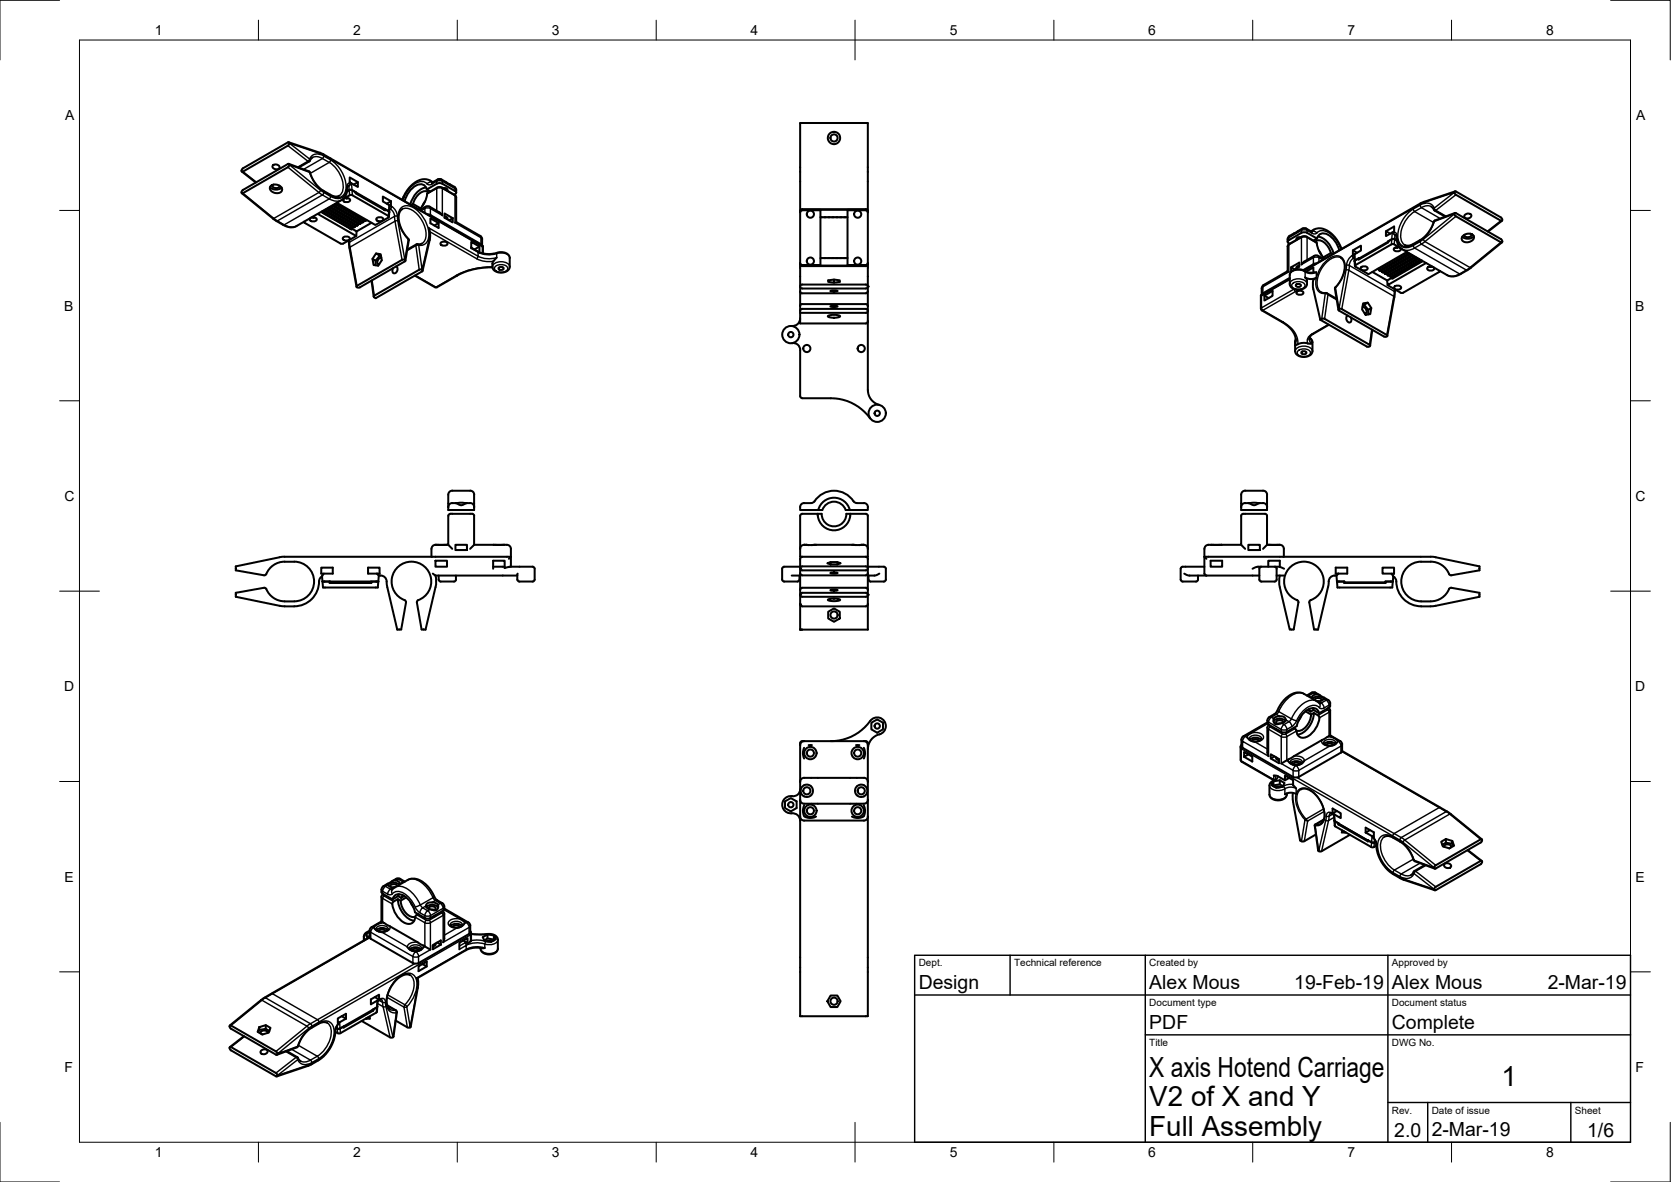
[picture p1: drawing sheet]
<svg xmlns="http://www.w3.org/2000/svg" width="420mm" height="297mm" viewBox="0 0 420 297" stroke-linecap="round" stroke-linejoin="round" font-family="sans-serif">
<defs><g id="words">
<g font-size="7">
<text x="289" y="270.6">X axis Hotend Carriage</text>
<text x="377.5" y="273">1</text>
<text x="289" y="278.1">V2 of X and Y</text>
<text x="289" y="285.5">Full Assembly</text>
</g>
<g font-size="4.9">
<text x="231" y="248.5">Design</text>
<text x="289" y="248.5">Alex Mous</text>
<text x="325.4" y="248.5">19-Feb-19</text>
<text x="350" y="248.5">Alex Mous</text>
<text x="389.1" y="248.5">2-Mar-19</text>
<text x="289" y="258.6">PDF</text>
<text x="350" y="258.6">Complete</text>
<text x="350.6" y="285.7">2.0</text>
<text x="360" y="285.5">2-Mar-19</text>
<text x="399.1" y="285.7">1/6</text>
</g>
<g font-size="3.5">
<text x="39" y="8.8">1</text>
<text x="88.8" y="8.8">2</text>
<text x="138.8" y="8.8">3</text>
<text x="188.7" y="8.8">4</text>
<text x="238.8" y="8.8">5</text>
<text x="288.7" y="8.8">6</text>
<text x="338.8" y="8.8">7</text>
<text x="388.8" y="8.8">8</text>
<text x="16.4" y="30.2">A</text>
<text x="411.4" y="30.2">A</text>
<text x="16.2" y="78">B</text>
<text x="411.2" y="78">B</text>
<text x="16.2" y="125.9">C</text>
<text x="411.2" y="125.9">C</text>
<text x="16.2" y="173.7">D</text>
<text x="411.2" y="173.7">D</text>
<text x="16.2" y="221.6">E</text>
<text x="411.2" y="221.6">E</text>
<text x="16.2" y="269.4">F</text>
<text x="411.2" y="269.4">F</text>
<text x="39" y="290.8">1</text>
<text x="88.8" y="290.8">2</text>
<text x="138.8" y="290.8">3</text>
<text x="188.7" y="290.8">4</text>
<text x="238.8" y="290.8">5</text>
<text x="288.7" y="290.8">6</text>
<text x="338.8" y="290.8">7</text>
<text x="388.8" y="290.8">8</text>
</g>
<g font-size="2.5">
<text x="231" y="242.9">Dept.</text>
<text x="255" y="242.9">Technical reference</text>
<text x="289" y="242.9">Created by</text>
<text x="350" y="242.9">Approved by</text>
<text x="289" y="252.8">Document type</text>
<text x="350" y="252.8">Document status</text>
<text x="289" y="262.9">Title</text>
<text x="350" y="262.9">DWG No.</text>
<text x="350" y="279.9">Rev.</text>
<text x="360" y="279.9">Date of issue</text>
<text x="396" y="279.9">Sheet</text>
</g>
</g></defs>
<!-- layer: Visible -->
<g fill="none" stroke="#000" stroke-width=".51">
<path d="M72.6 35.8l8.6 2.9 40.2 23.2M72.7 36l-.3 .6-11.3 6.5a.41 .41 0 0 1-.4-.4 .41 .41 0 0 1 .4-.4l11.3-6.5h.2l.2 .2M78.6 39.6l-.9 1M60.8 43.1l3.5 2.8M67.9 47a2.09 2.09 0 0 0 2.9 .1M68.1 46.7a1.78 1.78 0 0 1 2.8 1.1 1.66 1.66 0 0 1-1.8 .7 1.66 1.66 0 0 1-1.2-1.5zM68.6 41.5a.92 .92 0 0 1 1.1-.1 .92 .92 0 0 1 .5 .9 .94 .94 0 0 1-1.1 .2 .94 .94 0 0 1-.5-.9zM68.8 46.4l-.2 .2a.9 .9 0 0 0 .8 .7 .9 .9 0 0 0 .9-.6M72.6 41.2l5.1 1.9M72.7 41.4l-.3 .6-11.3 6.5a.4 .4 0 0 1-.4-.4 .4 .4 0 0 1 .4-.4l11.4-6.5 .3 .2M76.4 55.7v.1M76.5 55.7l.1 .3 9.2 5.3 .5-.1 3.3-1.9 .1-1.1"/>
<path d="M77.7 43l.3 .4M77.7 40.6l-2.6 1.5M77.9 54.9l.9-.3a.65 .65 0 0 1 .8 .7l-.8 .4a.65 .65 0 0 1-.9-.8zM78 43.4l.6 1.5 1.2 1.8 1 .9 2.2 1.3a2.15 2.15 0 0 0 2.3 .3M78.7 54.6v.1M79.1 54.7h-.4M79.9 53.7l9.7 5.6M81 53.1v.3l7.4 4.3v-.2M81 53.2l.2 .1M81 53.3l7.4 4.2M81.4 53l-.2 .3M81.7 52.9l7.3 4.2"/>
<path d="M82.1 52.6l-.2 .3-.2-.1M82.4 52.4l.2 .1M82.4 52.4l-1.4 .8M82.5 52.5l7.2 4.2M82.8 52.2l-.2 .2M83.2 52.1l7.2 4.2M83.5 51.8l-.2 .3-.2-.1M83.8 51.6l.2 .1M83.9 51.7l7.2 4.2 .4-.3M84.2 51.4l-.2 .2M84.6 51.3l7.2 4.2M84.8 51l-2.4 1.4"/>
<path d="M84.9 51.1l-.2 .2-.1-.1M86.2 59.7l.9-.3a.65 .65 0 0 1 .8 .7l-.8 .4a.65 .65 0 0 1-.9-.8zM86.3 50l1.7-1h.5l9.1 5.3 .2 .3-3.4 1.9-9.7-5.5M86.3 50.1l.9-.3a.65 .65 0 0 1 .8 .7l-.8 .3a.65 .65 0 0 1-.9-.7zM87.1 49.8h.4M87.5 46.7l-.5 2.4-1 1.1-11.5 6.7-1 .2-1.9-.3-2.4-1.5-8.4-6.7M87.8 47.8h.7M87.8 47.8l-.6 .3M87.9 44.6l2.1 1.2v1.2l-2.1-1.2zM88.1 57.4h.1M88.1 57.4h-.1M88.2 57.5h-.1"/>
<path d="M88.3 57.5l-.1 .1M88.4 46.1l-1 .7M88.5 57.5h-.1M88.5 57.5l1.2 .7M88.5 47.8l.9 .6M88.5 47.8l.9 .5v.3l7.4 4.3v-.3l.9 .5M88.6 57.2l-.1 .3M88.8 57h.1M88.8 57l-.2 .2M88.9 57.1l-.3 .1M89.2 57.1h-.2M89.3 56.8l-.1 .2"/>
<path d="M89.5 56.6l-.2 .2 .3-.2M89.5 48.4l8.2 4.7M90 45.8l-1.1 .6M90 56.4l-.3 .3M90.2 56.2l-.2 .2 .3-.2M90.7 56l-.3 .3M90.9 55.7v.1M90.9 55.7l-.1 .3M91 55.8l-.3 .2M91.6 55.3h.1M91.6 55.3l-.1 .3M91.7 55.4l-.3 .2"/>
<path d="M92 55.4l-.1 .1M92.2 55.2l-.2 .2M93.4 56l-3.7 2.2M94.7 54.9l.8-.3a.65 .65 0 0 1 .8 .7l-.8 .3a.65 .65 0 0 1-.8-.7zM96.6 52.5l-.2 .1M96.8 52.5l-.3 .2M96.8 52.6l-.2 .1M97.7 53.1l.2 .2M97.8 51.5l.1 1.8M97.9 53.3l-.1 1.2M98.3 50.6l-2-1.2v1.2l1.5 .9M98.3 50.6l-1.1 .6"/>
<path d="M98.3 50.6v1.2l-.5-.3M101.1 52.6l-.5 .5-.3 .7 .1 2.1 .7 2 1.7 2.4-.9 5.2M103.8 51.3l-.4 .2M103.8 51.3l2 1.1M106.9 50.6l-.7 1.2M107 52l-1.4 .8M107 51.9l.5-.1 .5 .2 2.7 1.5 .5 .7M107.1 47.1a5.5 5.5 0 0 0-3.9 4.3M107.3 47.6l2.6-1.5 .7-.1 .6 .2 3.2 1.8a.47 .47 0 0 1 .3 .5 .47 .47 0 0 1-.5 .4M107.3 47.6l.9 .5M107.3 47.6a1.69 1.69 0 0 0-2.7-1l-1.5 1.3-.8 1.3-.5 1.3M107.4 48.8l.1-.3 2.4-1.4 .7-.1 3.8 2.1 .3 .4v6.3l6 3.5"/>
<path d="M107.4 48.7l-.3 1.2-.5 1.2-1.1 1.6M107.5 53.9l.7 .1 12.7 7.3 .3 .5M107.7 48.4a1.76 1.76 0 0 0-2.5 .5l-.9 1.3-.4 1M107.8 57.2l.3 .9v1.6l-1.8 8.4M108.2 54.9l2.1 1.2v1.2l-2.1-1.2zM108.8 45.8l-.9-.5-1-.3-1 .1-1.2 .5-2 1.8-1.7 2.8M110 45.1l-1.4 .8M110.3 56.1l-1.1 .6M111 45.1l3.2 1.8M111 45.1l-.5-.1-.5 .1M111.4 47.3l.9 .1 .2 .5M111.8 53.6l2 1.2v1.1l-2-1.2z"/>
<path d="M111.8 54.4l.6 .2 .1 .5M112.2 47.4l-.5 .1M113.8 54.8l-.9 .6M114.2 46.9l.5 .6v.9M114.7 55.8l-.3 .2M120.7 59.3l.4 .3 .1 .5M201.2 53v23.9M201.2 53v-22.1h17v22.1M201.2 53l.4-.4h16.2l.4 .4M201.7 52.7h4.6v.1h-4.7l-.4 .5M201.7 52.7l-.3 .1-.2 .4M201.7 52.7h16"/>
<path d="M206.3 54.6h6.8M206.3 52.8v13.8M213.1 52.8v13.8M217.7 52.7h-4.6v.1h4.7l.4 .5M217.7 52.7l.3 .1 .2 .4-.1-.3zM218.2 53v23.9M326.3 59.7l.5 .1M327.1 59.6l-.9 .1-.2 .6M328.7 58.5l2.5 1.5-.9 .5M328.7 58.5l-.7-.2-.8 .2-3.4 2a.53 .53 0 0 0 .4 .8M329.6 58.1l1.1-.5 .8-.2 1.2 .1 1 .4 2 1.8 1.7 2.8M329.8 58.2l-1.6-.9-.7 .1-3.4 2-.3 .5v.9"/>
<path d="M331.2 59.9a1.69 1.69 0 0 1 2.7-.9l1.5 1.3 .8 1.2 .5 1.4M331.4 59.5a5.5 5.5 0 0 1 3.9 4.2M348.5 58.1l2-1.2v1.3l-2 1.1zM348.5 58.1l1 .6M350.1 58.4l1 .8M351 59.1l.4 2 .3 .8 .6 .6 11.6 6.7 1 .3 1.7-.3 2.9-1.7 8.2-6.6M359.9 51.9l.8 1 2.7 1.5M365.7 48.3l.1-.2h.3l11.3 6.5a.41 .41 0 0 1 .4 .5 .41 .41 0 0 1-.4 .4l-11.3-6.6-.4-.5M365.7 53.7l.3-.2 11.4 6.6a.4 .4 0 0 1 .4 .4 .4 .4 0 0 1-.4 .4l-11.3-6.5-.4-.6M365.8 53.5l-5.1 2-1 2.1-1 1.4-1 1-2.3 1.3a2.2 2.2 0 0 1-2.2 .2M365.9 48.1l-8.6 3-29.4 16.9M367.8 59.3a1.68 1.68 0 0 1 2.8 .3 1.72 1.72 0 0 1-1.3 1.3 1.72 1.72 0 0 1-1.8-.8z"/>
<path d="M368.3 54l.6-.3a.67 .67 0 0 1 1.1 .4 .67 .67 0 0 1-.9 .8 .61 .61 0 0 1-.7-.1 .61 .61 0 0 1-.1-.8zM369.7 58.7l.2 .2a.9 .9 0 0 1-.8 .7 .9 .9 0 0 1-.9-.6M370.6 59.3a2.09 2.09 0 0 1-2.9 .2M377.7 55.5l-3.6 2.7M87.6 60.4l2 11.7M89.7 71.9l11.4-6.6a.4 .4 0 0 1 .5-.2 .4 .4 0 0 1 .2 .6l-11.3 6.5h-.7zM93.4 70.5l.6 4M93.7 65.1l.7 .4M94.4 65.5v1.2M94.6 63.7l.9 .5-1.1 1.3M94.6 63.7l1.1 .2 .3 1.5-.9 1.4-1.2-.2-.2-1.5zM95.5 64.2l.3 .1"/>
<path d="M95.9 64.8a1.01 1.01 0 0 0-.8 1.6h.3M99.6 67a.92 .92 0 0 1 .3 1.1 .92 .92 0 0 1-1.1 .5 1.04 1.04 0 0 1 0-1.2M101.8 65.3h.1M105 61.4l-2.6 1.3M106.1 61.2l-1.1 .2M106.1 67.8h-.7l-11.3 6.5-.1 .3 .5 .3 11.6-6.7 .2-.2-.2-.2M110.8 61l.8-.3a.65 .65 0 0 1 .9 .7l-.9 .4a.65 .65 0 0 1-.8-.8zM118.5 62.4v-1.6l2 1.2v1.5M118.5 62.2l2 1.3M118.5 62.1l.1 .2M120.5 63.5l2.7 .3 3-.4a1.86 1.86 0 0 1 2 1.4l-.1 2.7-.5 .6-.9 .4-1.5-.1-1.1-.6-.3-.8 .1-1 .2-.3M120.5 62l-1.2 .7"/>
<path d="M121.2 60.1v1.7M121.4 61.9l-.1 .1M121.4 61.9v1.8M123.8 67.2l-3.6 .3-2.8 .7-2.2 .9-5.5 3.1-5.4-2.9M124.9 64.8l-.8 .9M125.5 67.2l.5-.1a.52 .52 0 0 1 .6 .5l-.6 .2a.52 .52 0 0 1-.7-.4zM201.2 78.1v3.2h16.5l.3-.1 .2-.4M201.2 66.1l.4 .5h4.7v.1h-4.6M201.2 78.1l.1-.2 .4-.3h16a.5 .5 0 0 1 .5 .5 .5 .5 0 0 1-.5 .5h-16.5M201.2 66.4l.2 .4 .3 .1h16l.4-.2 .1-.3M201.2 66.2l.1 .3 .4 .2M201.2 76.9v1.2"/>
<path d="M201.2 73.3l.4 .4h16.1M201.2 76.9l.4-.5h16.1l.4 .3 .1 .2M201.3 71.7l.3-.2h16.1a.5 .5 0 0 1 .5 .5 .5 .5 0 0 1-.5 .5h-16l-.4-.2zM201.7 66.7h16M206.3 64.9h6.8M208.2 79.4a3.6 3.6 0 0 1 3 .1 3.7 3.7 0 0 1-3 0zM208.2 70.4l1.5-.1 1.5 .1v.4l-1.5 .2-1.5-.2zM208.8 77l.6-.2 1.2 .2-.8 .2zM208.8 73.1l.5-.1 1.3 .1-.9 .2zM209.7 70.3v.7M218.2 66.1l-.4 .5h-4.7v.1h4.6M218.2 66.2l-.1 .4-.4 .1"/>
<path d="M218.2 76.9v3.9M218.2 73.2l-.2 .4-.3 .1M317 74.2l.2 .1M317 74.2v3.4M317.1 77.6l.2 .4 5.9 3.5a5.3 5.3 0 0 1 2.6 4.2M317.9 74.3l2.1-1.2v1.2l-2.1 1.2zM317.9 74.3l1.1 .6M323.8 68.1l.3 .2M324.3 70.1l-7.3 4.1M324.6 67.2v1l.2-.1M325.5 67.7l-.9-.5 2.1-1.2v1.1l-1.5 .8M326 71.5l.5-.2a.52 .52 0 0 1 .6 .5l-.6 .3a.52 .52 0 0 1-.7-.5z"/>
<path d="M326 73.4l.8-.3a.65 .65 0 0 1 .9 .7l-.9 .3a.65 .65 0 0 1-.8-.7zM326.7 66.8l-.6 .2-.1 .5M328.2 69.7a2.92 2.92 0 0 0 2.8 .1M328.4 68.3l1.8-1.1v1.3M330.2 70.3l-.1 1.9 1.9 8.2M330.8 60.7a1.76 1.76 0 0 1 2.5 .5l.9 1.3 .4 1.1M331 66.2l-.8 .2-2.5 1.5M331 68.4l-1.6 .1-1.3-.4a2.5 2.5 0 0 0-3.8 .9v2.5l.3 .6 .5 .4 1.1 .3 1.3-.1 .8-.6 .3-.8a1.39 1.39 0 0 0-.4-1.6M331 69.8l-.8 .5M331.6 62.9l.7 1.3M332.2 73.4l1.4 .2 2.5 1.5M332.9 65.1l-1.4-.8-.8-.1-2.9 1.6-.6 .7"/>
<path d="M333 65a8.1 8.1 0 0 1-2-4.1l-2.5-1.5-.5-.1-.5 .1-3.5 2-.2 .5v6.2l-6.3 3.7-.3 .7v1.6l.3-.4 6.8-3.9M335.1 63.8l-.5-.2-1.9 1.1M336.7 77.6h.6l11.4 6.6 .1 .3-.4 .2-.4-.1-11.3-6.6-.2-.1zM337.1 64.8l.6 .5 .3 .7v2.2l-.8 2-1.6 2.3 .9 5.4M338.9 79.3a.92 .92 0 0 0-.3 1.1 .92 .92 0 0 0 1 .5 1.01 1.01 0 0 0 0-1.2M340.2 62.9l2-1.2v1.3l-2 1.1zM340.2 62.9l1 .6M340.6 65.6l.1 1.2M340.6 63.9v1.7M340.7 65.4l-.1 .2M341.7 65l-1 .4M341.8 65.1l-.1-.2-1 .5"/>
<path d="M342.2 67.2l.8-.3a.65 .65 0 0 1 .8 .7l-.8 .4a.65 .65 0 0 1-.8-.8zM342.6 77.2a1.01 1.01 0 0 1 .8 1.6h-.3M342.8 76.2l1.1-.1 .9 1.3-.3 1.5-1.1 .2-.9-1.3zM343 76.6h-.3M343 76.6l1 1.3M343.9 76.1l-.9 .5M344 77.9v1.1M344.8 77.4l-.8 .5M345.1 68.3l3.7 2.2M346.4 67.6l.3 .1M346.5 67.5l.2 .2M347.1 68l.3 .1"/>
<path d="M347.2 67.9h.1M347.2 67.9l.2 .2M347.4 68.1l.1 .3M347.8 68.4l.4 .4M347.9 68.3h.1M347.9 68.3l.2 .2M348.2 68.8h.2M348.5 68.8l.3 .1M348.6 68.7h.1M348.6 68.7l.2 .2M348.8 68.9l.2 .3M349 60.7l.1 .2"/>
<path d="M349 69.2h.1M349.2 69.2l.3 .2M349.3 69.1h.1M349.4 69.1l.3 .5M349.9 69.6l.3 .2M349.9 60.1l.5-.1 .8 .4M349.9 60.1l-.8 .6M349.9 60.1l-.8 .5v.3l-7.5 4.3v-.3M350 69.8l-1.2 .7M350 69.8l.2 .1M350.1 69.5l.1 .3M350.2 69.8l.1 .1"/>
<path d="M350.5 62.5l.8-.4a.65 .65 0 0 1 .9 .7l-.9 .4a.65 .65 0 0 1-.8-.7zM350.6 72.1l.8-.3a.65 .65 0 0 1 .9 .7l-.9 .3a.65 .65 0 0 1-.8-.7zM350.8 72.8l-2 11.6M351.2 62.1l.1 .1M351.3 62.1l-.3 .1M351.3 62.2h.1M352.1 62.3l-1.6-.9h-.6l-9.1 5.2-.1 .3 3.4 2 9.7-5.6M353.7 63.4l3.8 2.3M353.9 63.5l.2 .3 .2-.1M354.2 63.8l-7.2 4.2-.3-.3M354.6 63.9l.2 .3 .2-.1M354.9 64.2l-7.3 4.2"/>
<path d="M355.4 64.3l.2 .4 .1-.1M355.7 64.7l-7.3 4.1M356.1 64.7l.1 .3M356.2 65l.1 .1M356.4 65.1l-7.3 4.1M356.4 65h-.1M356.8 65.2l.1 .2h.2M357.1 65.5l-7.4 4.1M357.5 65.5v.3l-7.5 4.3v-.3M357.5 65.5h.1M358.6 66.1l-9.7 5.6-.1-1.2M358.9 67.3l.8-.3a.65 .65 0 0 1 .9 .7l-.9 .3a.65 .65 0 0 1-.8-.7z"/>
<path d="M359.4 67l.4 .1M359.7 67h.1M359.7 67v.1M362 68.1l-9.3 5.5h-.5l-3.3-1.9M199.2 86.2a1.77 1.77 0 0 1 2 1.8M201.2 88l.1 11.8 .4 .3h7.2a12.1 12.1 0 0 1 9.9 5M201.2 80a1.89 1.89 0 0 1-2.1 1.9M218.2 80.8v17.2M218.2 98a3.8 3.8 0 0 0 2.9 3.8M327.4 88.4l.4-.1a.52 .52 0 0 1 .7 .4l-.7 .3a.52 .52 0 0 1-.6-.5zM329.3 84.8l.5 .6 .2 .6v2.3l-.2 .6-.5 .5-.9 .3h-1.1l-.9-.3a1.25 1.25 0 0 1-.8-1.1l.2-3.1M329.7 86.4l-.7-.1a3.7 3.7 0 0 0-3 .4l-.3 .1"/>
<path d="M332 80.4l.6-.3h.5l11.3 6.5a.41 .41 0 0 1-.2 .6 .41 .41 0 0 1-.5-.1zM334.2 81.6l-4 2.3a1.7 1.7 0 0 0-1 1.3M345.1 82.9l-.6 4M71.6 139.9h56.9v2.5M71.6 139.9l-1.3 .1M109.6 136.9h2.7M109.6 136.9a1.02 1.02 0 0 0-1.1 1v2M112.7 136.9l1 1M114.5 136.9h2.9v1.3h-2.9zM114.6 126.4h2.8M114.6 126.4h-.9a1.01 1.01 0 0 0-1 1M114.6 126.4l.7 .3a1.92 1.92 0 0 0 2.1-.3"/>
<path d="M117.4 126.4h.8a1.01 1.01 0 0 1 1 1M119.2 124.3v3.9h-6.5v-.8M119.2 136.9l-1 1M119.2 136.9h4.9M119.2 129.6v7.3M119.2 124.3a.97 .97 0 0 0-1-1h-4.5a1.54 1.54 0 0 0-1 1.9v2.2M119.2 129.6l-.2-.4-.3-.1h-5.4l-.5 .3-.1 7.5h-.4M124.1 136.9h2.7M126.8 136.9h.6M127.5 136.9a1.01 1.01 0 0 1 1 1v2l-.5 .5M201.7 139.9h16l.4 .3 .1 .2v3.7M201.7 139.9l-.2 .1-.3 .4v3.7"/>
<path d="M202.2 136.9l1.1 .1M202.2 126.4l2.3-.1a6.1 6.1 0 0 1 10.5 0l2.2 .1M202.2 136.9a1.01 1.01 0 0 0-1 1M202.2 126.4a1.01 1.01 0 0 0-1 1v.8h4.5M202.3 136.9h2.9M205.2 136.9l-1.1 .1M205.2 136.9l10.1 .1M205.6 129.1v.2a4.1 4.1 0 0 0 4.2 4 4.1 4.1 0 0 0 4-4.2M205.6 129.1h-3.9l-.4 .3-.1 10.5h.5M205.6 129.1h1M213.7 128.2a4.1 4.1 0 0 0-4-3.1 4.1 4.1 0 0 0-4 3.1M213.8 129.1h-1a3.1 3.1 0 0 1-3.1 3.2 3.1 3.1 0 0 1-3.1-3.2"/>
<path d="M213.8 129.1h3.9l.4 .3 .1 10.5M214.2 136.9h2.9M217.2 136.9l-1.2 .1M217.2 136.9a1.01 1.01 0 0 1 1 1M217.2 126.4a1.01 1.01 0 0 1 1 1M218.2 127.4v.8h-5.6a3.1 3.1 0 0 0-2.9-2.1 3.1 3.1 0 0 0-2.9 2.1h-1.1M218.2 139.9h-.5M304.5 136.9a1.25 1.25 0 0 0-1.7 1l.1 6.2v.3l.5 .2M304.5 136.9h2.7M312.1 127.4v-2.2a1.83 1.83 0 0 1 .6-1.8l4.9-.1a1.5 1.5 0 0 1 1 1.9v2.2M312.1 127.4v.8h6.5v-.8M312.1 136.9l1 1"/>
<path d="M312.6 129.1h5.5l.4 .3 .1 7.5M312.6 129.1l-.5 .3v.2v7.3h-4.9M313.9 136.9h2.9v1.3h-2.9zM313.9 126.4h2.8M313.9 126.4h-.8a1.01 1.01 0 0 0-1 1M313.9 126.4l.4 .2a1.91 1.91 0 0 0 2.4-.2M316.7 126.4h.9a1.01 1.01 0 0 1 1 1M318.6 136.9l-1 1M318.6 136.9h.4M319 136.9h2.7M319 136.9h1.1a2.62 2.62 0 0 1 2.6 .6l.1 2.4M59.3 149.5v.5l11 2.2"/>
<path d="M67 148a5 5 0 0 0 4.6 3.1M67 148l-.6-.3-7.1 1.3v.5M70.3 140l-11 2.3v.5M70.3 152.2l1.3 .2M71.6 141.2h2.4M71.6 141.1a5.1 5.1 0 0 0-4.8 3.3l-.4 .2-7.1-1.3v-.5M74 141.1a5 5 0 0 1 5 5 5 5 0 0 1-5 5h-2.4M80.8 142.6h2.9v1.6h-2.9zM81 144.9l.1 1.2M81 144.8a1.84 1.84 0 0 0-.8 2 6.2 6.2 0 0 1-6.2 5.6h-2.4M81.1 146.1h.5M81.4 144.2l-.4 .7"/>
<path d="M81.6 146.1h1.4M82.8 146.1v.4h10.6v-.4h1.2M83 146.1v.3h10.2v-.3M83 146.1h11.6M92.5 142.6h2.9v1.6h-2.9zM94.6 146.1h.5M94.8 144.2l.4 .4M95.2 144.6a1.75 1.75 0 0 1 2.1 2.2l.1 .8M95.2 144.6l-.2 3h-13.8l-.1-1.5M97.4 147.6l2.5 10.6h1l1.2-6.8-.1-.4a5 5 0 0 1-2.6-7.8 5 5 0 0 1 8.1 0 5 5 0 0 1-2.5 7.8l-.2 .4M100.4 158.2h.1M104.8 151.4l1.2 6.8h.5"/>
<path d="M108.8 144.2l.7 .4M109.5 140.9h2.9v1.5h-2.9zM109.5 144.6h20.6M109.5 147.6l-2.5 10.6h-.5M109.5 144.6l.2 1.5-.2 1.5M110.3 144.6l.1 1.3 .4 .2M114.6 144.6l.1 1a1.15 1.15 0 0 1-1.5 .5h-2.4M124 142.4h2.9M130.1 145.6a1.11 1.11 0 0 0 1.4 .5h2.4M130.2 144.2l-.1 1.5M133.9 142.4h-3.3a7.5 7.5 0 0 0-3.7 .4v-1.9h-2.9v2M133.9 142.4l.5 .3v.2v2.8l-.2 .4h-.3"/>
<path d="M199.1 144.6h2.1M201.2 158.2h.5M201.2 142.4h-3a1.21 1.21 0 0 0-1.5 .5v2.7a1.11 1.11 0 0 0 1.4 .5h1.5a1.15 1.15 0 0 0 1.4-.5v-1M201.2 144.1v4.1M201.2 148.2v3.7M201.2 151.9v6.3M201.2 151.9l.5 .5h16l.3-.1 .2-.4M201.2 144.1l.5 .5h16l.3-.1 .2-.4M201.2 148.2l.1-.2 .4-.3h16l.3 .1 .2 .4M201.3 142.5l.3-.2h16.1a.5 .5 0 0 1 .5 .5 .5 .5 0 0 1-.5 .5h-16.1l-.4-.3zM201.3 149.1l16.4-.1a.5 .5 0 0 1 .5 .5 .5 .5 0 0 1-.5 .5h-16l-.5-.3zM208 141.5l.9-.2h1.6l.9 .2-.9 .3h-1.6z"/>
<path d="M208.2 150.7a3.8 3.8 0 0 1 3 .1 4 4 0 0 1-3-.1zM208.2 153.7l1.5-.8 1.5 .8v1.7l-1.5 .9-1.5-.9zM208.8 144l.7-.2 1.1 .2-.6 .2zM208.8 148.3l1.3-.1 .5 .1-1.1 .2zM208.9 141.3v.5M210.5 141.3v.5M218.2 142.4h3.1a1.11 1.11 0 0 1 1.4 .5v2.7a1.15 1.15 0 0 1-1.4 .5h-1.5a1.11 1.11 0 0 1-1.4-.5v-1M218.2 151.9v6.3h-16.5M218.2 148.2v3.7M218.2 144.1v4.1M221.1 144.2l-1.1 .4h-1.8M297.8 144.2l1.1 .4h4.4"/>
<path d="M302.8 142.4l-5.7 .1-.2 .4v2.8a1.16 1.16 0 0 0 1.4 .4h1.5a1.15 1.15 0 0 0 1.4-.5v-1M303.3 140.4l-.5-.5h57.3l11.9 2.4v.5M303.3 144.6h13.4M304.4 140.9h2.9v1.5h-2.9zM317.2 142.4l-.5 .3v.2v2.7a1.11 1.11 0 0 0 1.4 .5h1.5a1.15 1.15 0 0 0 1.4-.5M318.9 142.4v-1.5h2.9v1.6l1.1 .4M320.5 142.4l.3 .1 .2 .4M321 144.6h1.9M321 142.9v2.8M321.8 147.6l2.5 10.6h1l1.1-7.1a5 5 0 0 1-2.7-7.7 5 5 0 0 1 8.1-.3 5.2 5.2 0 0 1-2.5 8l1.1 7.1h.5M321.8 142.4h-4.3a3.7 3.7 0 0 0-2.6 .5M321.8 144.6l-.2 1.5 .2 1.5"/>
<path d="M333.9 147.6l-2.5 10.6h-.5M335.6 144.6h.4M335.6 144.6a1.72 1.72 0 0 0-1.5 2.2l-.2 .8M335.9 142.6h2.9v1.6h-2.9zM336 144.6l.3 3h13.8l.1-1.5M336.2 146.1h1.9v.3h10.2v-.3h1.4M336.5 144.2l-.5 .4M337.9 146.1v.4h10.5v-.4h1.3M347.6 142.6h2.9v1.6h-2.9zM349.7 146.1h.5M349.9 144.2l.4 .7M350.3 144.9l-.1 1.2"/>
<path d="M350.3 144.8a1.84 1.84 0 0 1 .8 2 6.3 6.3 0 0 0 6.2 5.6l3.7-.2 11-2.2v-.5M357.3 141.2h2.4M357.3 141.1a5 5 0 0 0-5 5 5 5 0 0 0 5 5 6.6 6.6 0 0 0 5.8-1.3l1.3-1.8M359.7 141.1a5.1 5.1 0 0 1 4.8 3.3l.4 .2 7.1-1.3v-.5M364.4 148l.5-.3 7.1 1.3v.5M321.7 180a1.19 1.19 0 0 0-1.5 .8v.4a.94 .94 0 0 0 .6 .8 .94 .94 0 0 0 1-.2l.4-.1M327.2 179.9l-.7 1.2M328.3 178.8l1.3 .8 .7-.4 1.2 .6 .2 .6M329.1 178.2l.4 .7M329.6 179.6a4.2 4.2 0 0 1-3.3 4.1l-.3-.1M329.8 175.3l.1 .2M329.9 175.3a1.27 1.27 0 0 1 1.8-.7l.9 .6a.26 .26 0 0 1 .3 .1 .26 .26 0 0 1 0 .3"/>
<path d="M330 175.6a2.13 2.13 0 0 1 2.9 0 2.04 2.04 0 0 1-1.9 .6M330.1 177.9l.2 .5M330.4 179.2a5.7 5.7 0 0 1-4.1 5.4M330.5 175.9a.99 .99 0 0 1 1-.5 .99 .99 0 0 1 .8 .7M331.7 179.2a1.7 1.7 0 0 0-2.8-.9l-1.1 .9-.9 1.2-.8 2.1-2.5 1.4M331.8 176.8l-.7-.6-3.4-1.9-1-.3-1.2 .2-2.1 1.2-1.1 1.2-1.5 2.6-1.6 1M331.9 174.7l-1.6-.8-1.7 .9M332.9 175.3l1.1 .6M334 175.9l.4 .6v1.1l-2.7 1.6-1.4-.8-.8 .5-.8-.5M334 177.9l.5 .6v6.3l2.5 1.4M201.2 198.3a1.9 1.9 0 0 1-2.5 1.8 2.21 2.21 0 0 0-2 2.6 2.21 2.21 0 0 0 2.8 1.7l.7 .2 .6 .6 .4 1.1M201.3 186.5l.4-.2h16l.5 .4v68.7h-17z"/>
<path d="M202.2 195.5h15M202.2 197.3a1.56 1.56 0 0 0-.9 1.4 1.56 1.56 0 0 0 .9 1.4M202.2 187.9a3.2 3.2 0 0 0 0 2.7M202.2 195.5a1.01 1.01 0 0 0-1 1M202.2 186.2a1.01 1.01 0 0 0-1 1M202.2 197.3a1.55 1.55 0 0 1 2.2 1.3v.5a1.54 1.54 0 0 1-2.2 1M203.3 187.2h.9M215.2 187.2h.9M217.2 197.3a1.56 1.56 0 0 1 .9 1.4 1.56 1.56 0 0 1-.9 1.4M217.2 187.9a3.2 3.2 0 0 1 0 2.7M217.2 197.3a1.54 1.54 0 0 0-2.2 1.2v.6a1.55 1.55 0 0 0 2.2 1M217.2 195.5a1.01 1.01 0 0 1 1 1"/>
<path d="M217.2 186.2a1.01 1.01 0 0 1 1 1M218.8 181.2a12.1 12.1 0 0 1-9.9 5.1M218.8 181.2a2.17 2.17 0 0 1 3.6 0 2.17 2.17 0 0 1-1.3 3.4M219.1 181.6l1.5-.8 1.4 .8v1.7l-1.4 .8-1.5-.8zM221.1 184.5a3.9 3.9 0 0 0-2.9 3.8M311.9 187.6v3.4M312 191l.2 .4M312.1 187.3l-.2 .3 .2 .5M312.2 191.4l8.2 4.7M312.8 189l2.1 1.1v1.3l-2.1-1.2zM313.6 185.3a2.57 2.57 0 0 0 1.9 1.1M313.9 189.6l-1.1 .6"/>
<path d="M314.1 185.7l.3 .3 1 .3 1.1-.1 .7-.5M314.3 185.9a2.16 2.16 0 0 1 2.8 0M314.5 184.3l-.6 .3M314.8 186.2a1.11 1.11 0 0 1 1.8 0M318.7 181.6l-6.3 3.6-.3 .7 .1 1.8 12.9 7.5 .8 .2 .7-.2 10.6-6.1 .3-.4M318.7 181.1v.6M318.7 181.7l.3 .4 3.2 1.8 .7 .2 .7-.2M319.1 182.2l-.4 .6v6.3l.3 .9M319.2 180.2l-.4 .4-.1 .5M319.5 189.6l2.1 1.1v1.1l-2.1-1.2zM320.2 197.4l1.6-.3 .8 .5M320.2 196.3l1.6-.2 1.2 .7-.4 .9-1.7 .3-1.2-.7z"/>
<path d="M320.2 196.3v1.1M320.2 197.4l-.1 .1M320.3 194.9l.9 .1 1.9 1.1 1-.6M320.5 190.1l-1 .5M320.8 195.6l-.5 .5a1.61 1.61 0 0 0-1.1 1.3v2.3a2.3 2.3 0 0 0 3.2 1.3l.4-.2a1.25 1.25 0 0 0 .7-1.1v-.3M320.9 183.2l.2 .3 .5 .1M320.9 190.3l.1 .5 .6 .2M321.7 180l1.1 .1 .5 .8a1.1 1.1 0 0 1-1 .8M321.8 196.1v1M321.9 197.8l-.6-.2-.5 .2M321.9 181.8l-.7 .1M322.6 181.6a.96 .96 0 0 0-.8-.6 .96 .96 0 0 0-1 .5l.5 .5"/>
<path d="M323.1 196.1v-1.2l2 1.2v1.2l.8 .8M323.2 181.2a2.04 2.04 0 0 0-3 .1M323.9 191.2a2.57 2.57 0 0 0 1.9 1.1M324.4 191.6l.4 .4 .8 .2 1.2-.1 .7-.5M324.5 191.8a2.16 2.16 0 0 1 2.9 0M325 192.1a1.11 1.11 0 0 1 1.8 0M325.1 199.2v2.3l1.8 9.7 .5 .3 .6-.1 2.9-1.7M325.3 182.9l.5 .4 .2 .4M325.4 182.9v.1M325.9 199.5a2.92 2.92 0 0 0-2.8 .1M327.1 198.4a3.7 3.7 0 0 1 4.2 1.9 6 6 0 0 1 1.2 6.3l-.5 .4M328 191.2a2.57 2.57 0 0 1-2.1 1.1"/>
<path d="M331.8 180.4a5.7 5.7 0 0 1-4.1 5 1.62 1.62 0 0 1-1.7-1.7M332.8 186.7l.4 .5 .9 .2 1.1-.1 .7-.6M332.9 187a2.16 2.16 0 0 1 2.9 0M333.4 187.2a1.11 1.11 0 0 1 1.8 0M334.5 184.8l-12.3 7.1M334.5 185.1l1.3 .6 .6 .5M336.4 186.3a2.49 2.49 0 0 1-2.1 1.2M337 186.2l.3 .4 .2 .5M337.5 187.1v1.6l26.7 15.4 8.4 6.8M197.4 201.4l1.4-.8 1.5 .8v1.7l-1.5 .8-1.4-.8zM201.2 201a1.01 1.01 0 0 0 1 1M201.2 205.2a1.01 1.01 0 0 0 1 1"/>
<path d="M202.2 202h15M202.2 202.4a3.2 3.2 0 0 0 0 2.7M202.2 206.2h15M202.3 205.2a3.3 3.3 0 0 0 2.9 0M214.2 205.2a3.3 3.3 0 0 0 2.9 0M217.2 202.4a3.2 3.2 0 0 1 0 2.7M218.2 201a1.01 1.01 0 0 1-1 1M218.2 205.2a1.01 1.01 0 0 1-1 1M332.8 206l-2.2 1.4 1 6.5M334.5 204.4l.9 .4 .1 1.4M335.1 204.4v-1.2l2 1.2v1.2l-1.6-.9M335.1 204.4l.4 .3"/>
<path d="M335.5 206.2l.2 .2M335.5 206.2l.2 1.5 9.1 5.2h.6l.7-.4M335.5 204.7l-.1 .1M335.7 206.4l8.2 4.8M335.7 206.4l.8 .5v.3M336.1 203.8l-1 .6M336.5 207.2l7.5 4.3v-.3M336.7 207.1l-.2 .1M337.4 209h.5M337.5 208.7l-.1 .5h.9M338 208.9l.3 .3M339.4 209.8l-7.1 4.1h-.7"/>
<path d="M343.4 208l2 1.2v1.2l-2-1.2zM344 211.2l-.1-.1 1 .6M344 211.2l.9 .5M344.5 208.6l-1.1 .6M345 210.1l.4 .5a4 4 0 0 1 .8 3 9.6 9.6 0 0 0 4.2 6.1l2.4 1.4 8 2.6M345.9 211.5l-.5 .3-.5-.1M348.1 210.3a2.18 2.18 0 0 1 2.3 .3l2.2 1.3 1 .9 1 1.4 .8 1.9M355.4 216.1l.3 .3 5.1 1.9M355.4 219.1l-.6 .8M358.3 217.4l-2.8 1.7M360.6 218v.1M360.8 217.6l11.5-6.7a.4 .4 0 0 1 .4 .4 .4 .4 0 0 1-.4 .4l-11.5 6.6-.2-.2z"/>
<path d="M362.4 211.5l1.2-.7 1.6 .5 .4 1.2-1.2 .7-1.6-.5zM363.1 212.8a.98 .98 0 0 1 .9-.6 .98 .98 0 0 1 .9 .5l-.5 .5M363.3 217.1l.7-.2a.67 .67 0 0 1 .9 .8 .67 .67 0 0 1-1.1 .4 .64 .64 0 0 1-.6-.3 .64 .64 0 0 1 .1-.7zM363.6 210.8v1M363.6 211.8l-1 .5M365.2 211.3v.7l-1.6-.2M365.2 212l.2 .6M369.1 213.6l3.5 2.8M92.9 233.9v1.6l-26.7 15.4-8.4 6.8M92.9 234.2l-.8 .5 .5 1M92.9 234a1.52 1.52 0 0 0-1.4 1.4v.9M92.9 235.2l-.5 .3"/>
<path d="M92.9 235.5l.3 .4 10.6 6.1 .8 .2 .7-.2M94 233.1a2.49 2.49 0 0 0 2.1 1.2M94.5 233.5l.4 .4 .9 .3 1.1-.2 .7-.5M94.6 233.7a2.16 2.16 0 0 1 2.9 0M95.2 234a1.11 1.11 0 0 1 1.8 0M95.9 223.6l.1 .7 .2 .3M95.9 231.6l12.3 7.1M95.9 231.9l-1.3 .5-.6 .6M96.2 224.6l2.5 1.4 1.4-.8M96.4 224.7l-.5 .7v6.2l-2.7 1.6-.3 .7M97.5 222.1l-1.3 .7-.3 .8M97.5 222.4a1.99 1.99 0 0 0 1.9 .6"/>
<path d="M98.6 223.6l.7-.6 3.4-2 .8-.2 1.4 .1 1.4 .8 1.2 1 1.1 1.4 .9 1.7 1.9 1.3 .3 .7M98.7 226a1.7 1.7 0 0 1 2.8-.9l1.1 .9 .9 1.1 .8 2.1 2.8 1.6h1l3.4-2 .2-1M99.6 220.9l-1.1 .6M99.9 222.6a.99 .99 0 0 0-1-.4 .99 .99 0 0 0-.8 .6M100 225.9a5.7 5.7 0 0 0 4.2 5.5M100.3 224.7l-.2 .5M100.4 222.3a2.13 2.13 0 0 0-2.9 .1M100.5 222.3a.9 .9 0 0 0-1.1-1.1l-.8 .2-.8 .6a.26 .26 0 0 0-.3 .1 .26 .26 0 0 0 0 .3M100.6 220.9l1.2 .7M100.6 220.8l-.5-.1-.5 .1M100.8 226.3a4.2 4.2 0 0 0 3.3 4.2l.3-.1M101.3 225l-.4 .6"/>
<path d="M101.6 225.2l-.7 .4-.8-.4M102.1 225.5l-1.4 .8-.7-.4-1.3 1a5.2 5.2 0 0 0 4 5.3 1.62 1.62 0 0 0 1.7-1.7M102.4 237.9a2.57 2.57 0 0 0 2.1 1.2M102.9 238.3l.4 .5 .9 .2 1.1-.1 .7-.6M103.1 238.6a2.16 2.16 0 0 1 2.8 0M103.2 226.7l.7 1.2M103.6 238.9a1.11 1.11 0 0 1 1.8 0M105 229.7v.1M105.1 229.7l-.5 .4-.2 .4M106.5 238a2.57 2.57 0 0 1-1.9 1.1M107.2 228a2.04 2.04 0 0 1 3 .1M107.8 228.4a.96 .96 0 0 1 .8-.7 .96 .96 0 0 1 1 .6l-.5 .4"/>
<path d="M108.5 228.6l.7 .1M108.7 226.8a1.14 1.14 0 0 1 1.5 .9v.3a.94 .94 0 0 1-.6 .8 .94 .94 0 0 1-1-.2h-.2a1.33 1.33 0 0 1-1.3-1l.5-.7 1-.1M108.8 237.5l2-1.2v1.1l-2 1.2zM109.5 237.1l-.1 .5-.6 .2M109.5 229.9l-.2 .3-.5 .2M109.9 236.9l.9 .5M111.3 229l.4 .6v6.2l-.3 1M111.7 228.3l6 3.5M113.2 232.4l.4 .5 .9 .2 1.1-.1 .7-.6M113.3 232.7a2.16 2.16 0 0 1 2.9 0M113.8 233a1.11 1.11 0 0 1 1.8 0M115.8 231l.6 .4"/>
<path d="M116.5 236.4l.8 .5 .3 .3M116.8 232.1a2.58 2.58 0 0 1-1.9 1.1M117.6 237.2v-1.5l-2.1 1.2v1.7M117.8 231.8l.3 .4 .2 .5-.1 1.7-.2 .3M117.9 234.7l-12.7 7.3M118.2 234.1l.2 .3-.1 .5M118.4 234.4v1.9M118.4 234.7h4.9l.8 .2a1.54 1.54 0 0 1 1.1 1.3v2.3l-.4 .8-.6 .3-.9 .2h-.9l-.9-.3a1.38 1.38 0 0 1-.7-1.3M118.4 236.4l-.8 .8M121.4 235.5l1.2-.7 1.6 .3 .4 .9-1.2 .7-1.6-.3zM121.9 238.2h-2.7l-1.7 .4-12.5 7.2M122.5 236.5l.6-.1 .5 .2"/>
<path d="M122.6 234.8v1l-.8 .5M122.6 235.8l1.6 .4M124.2 235.1v1M360.6 223.5h.1M360.8 223l11.5-6.6a.41 .41 0 0 1 .4 .4 .41 .41 0 0 1-.4 .4l-11.5 6.5-.2-.3zM57.7 257.8l.3-.1 11.4 6.5a.4 .4 0 0 1 .4 .4 .4 .4 0 0 1-.4 .4l-11.3-6.5-.4-.4zM65.2 258.1l1.6-.5 1.2 .7-.4 1.2-1.6 .5-1.2-.7zM65.2 258.1v.7M66.8 257.6v1M67.3 259.6a.98 .98 0 0 0-.9-.7 .98 .98 0 0 0-.9 .6l.5 .4M67.7 259.1l-.9-.5-1.6 .2-.3 .6M82.3 257.1a2.15 2.15 0 0 0-2.3 .2l-2.2 1.3-1 1-1 1.4-1 2.1-5.2 2"/>
<path d="M84.5 258.3l.3 .2M84.8 258.5h.7M84.9 255.9l2.1-1.1v1.2l-2.1 1.2zM85.4 256.9l-.4 .5a4 4 0 0 0-.8 2.9 9.6 9.6 0 0 1-4.2 6.2l-2.5 1.4-7.9 2.6M85.9 255.4l1.1 .6M92 255.9l.1 .1M92.4 255.7l.1 .1M92.9 255.5l.1 .5h-.9M92.9 255.7l-.8 .3M93.6 253.8l.3 .2M93.9 254l-7.5 4.2v-.2l-.9 .5M94.3 250.6l1 .6"/>
<path d="M94.7 253.2l-9.2 5.3M94.7 253.2l-.8 .5v.3M94.8 251.5l.2 .1M94.9 253l-.2 .2M94.9 253l-.3 1.5-9.1 5.2h-.5l-.7-.4M95 251.6l-.1 1.4M95.3 251.2v-1.2l-2 1.1v1.3l1.5-.9M95.3 251.2l-.5 .3M95.9 251.2l-.9 .4M97.4 252.7l2.2 1.2 .2 .3-1 6.5h-.7l-7.2-4.1M99.5 256.5l2.9 1.7 .7-.1M103.1 245.1a3.3 3.3 0 0 0-3.8 1.5 6.5 6.5 0 0 0-1.7 6.6l.5 .5"/>
<path d="M104.8 245.8h.2M105 245.8l.2 .8-.1 1.6-2 10M105.2 242.8l2.1-1.1v1.2l-2.1 1.2zM106.2 242.3l1.1 .6M208.9 250.2h1.6l.9 1.4-.9 1.5h-1.6l-.9-1.5zM57.7 263.2l.4-.1 11.3 6.5a.41 .41 0 0 1 .4 .5 .41 .41 0 0 1-.4 .4l-11.3-6.5-.4-.5zM61.3 260.4l-3.5 2.7M65.6 264.1l.4-.3a.73 .73 0 0 1 .9-.1 .73 .73 0 0 1 .3 .8 .87 .87 0 0 1-.9 .5 .87 .87 0 0 1-.7-.8zM69.8 270.2l-.1 .1M72.1 264.1l2.6 1.6 .9 1M98.8 260.6v.1"/>
<circle cx="209.7" cy="34.7" r="1.54"/>
<circle cx="209.7" cy="34.7" r=".9"/>
<circle cx="203.8" cy="53.8" r=".9"/>
<circle cx="215.7" cy="53.8" r=".9"/>
<circle cx="203.8" cy="65.6" r=".9"/>
<circle cx="215.7" cy="65.6" r=".9"/>
<circle cx="198.9" cy="84.1" r="2.17"/>
<circle cx="198.9" cy="84.1" r=".67"/>
<circle cx="202.9" cy="87.6" r=".9"/>
<circle cx="216.5" cy="87.6" r=".9"/>
<circle cx="220.6" cy="103.9" r="2.17"/>
<circle cx="220.6" cy="103.9" r=".67"/>
<circle cx="209.7" cy="154.6" r=".9"/>
<circle cx="202.9" cy="198.7" r=".9"/>
<circle cx="203.8" cy="189.2" r="1.56"/>
<circle cx="203.8" cy="189.2" r=".9"/>
<circle cx="215.7" cy="189.2" r="1.56"/>
<circle cx="215.7" cy="189.2" r=".9"/>
<circle cx="216.5" cy="198.7" r=".9"/>
<circle cx="220.6" cy="182.5" r=".67"/>
<circle cx="198.9" cy="202.2" r=".67"/>
<circle cx="203.8" cy="203.7" r="1.56"/>
<circle cx="203.8" cy="203.7" r=".9"/>
<circle cx="215.7" cy="203.7" r="1.56"/>
<circle cx="215.7" cy="203.7" r=".9"/>
<circle cx="209.7" cy="251.6" r=".9"/>
</g>
<g fill="#000">
<circle cx="89.5" cy="56.6" r=".25"/>
<circle cx="218.2" cy="72" r=".25"/>
<circle cx="350.1" cy="69.5" r=".25"/>
<circle cx="201.2" cy="149.5" r=".25"/>
<circle cx="201.2" cy="151.9" r=".25"/>
<circle cx="201.2" cy="158.2" r=".25"/>
<circle cx="201.2" cy="142.8" r=".25"/>
<circle cx="218.2" cy="149.5" r=".25"/>
</g>
<!-- layer: Visible Narrow -->
<g fill="none" stroke="#000" stroke-width=".36">
<path d="M72.4 36.6l5 3.9M77.9 40l-.5 .5M78.6 39.6a2.39 2.39 0 0 1 2.5 .2M80.4 38.4l.2 .2-7.8-2.6 5 3.9 .2 .4M80.6 38.6l.8 .4M81.1 39.8l-4.8 2.8M81.1 39.8l1.7 1M81.1 39.8l.3-.6 1.7 1M81.3 38.8l.1 .2 39.9 23v1.6M81.4 39.2a2.33 2.33 0 0 0-3.5 .7M83.1 39.8l.1 .2M61.1 43.1l3.4 2.7"/>
<path d="M68.6 54.9h.3l.9 .6M69.8 55.5l1.7 1M69.8 55.5h-.3M71.5 56.5l1.1 .5a2.57 2.57 0 0 0 2-.2M71.5 56.5h-.3M72.4 42l7.8 6.4M77.4 40.5l-2.6 1.5M77.4 40.5l.3 .1M77.7 43l.1 .3M77.8 43.3l-5-1.9 7.8 6.4M77.9 43.3a8.6 8.6 0 0 0 3.5 4.9M77.9 43.3l.1 .1"/>
<path d="M80.2 48.4l-11.3 6.5-7.8-6.4M80.2 48.4l.9 .6M80.2 48.4l.4-.6 .8 .6M81 53.3l7.1 4.1M81.1 49l-11.3 6.5M81.1 49l1.7 1M81.1 53.3l7.3 4.2M81.2 53.3l7.3 4.2M81.3 47.9l.1 .3 1.7 1M81.4 53l7.2 4.2M81.4 48.4l1.7 1M81.4 48.4l-.3 .6"/>
<path d="M81.6 52.9l7.2 4.1M81.9 52.9l7.2 4.2M81.9 52.9l7.3 4.2M82.1 52.6l7.2 4.2M82.3 52.5l7.2 4.1M82.5 52.5l7.3 4.2M82.6 52.5l7.3 4.1M82.8 52.2l7.2 4.2M82.8 40.8l-4.8 2.8M82.8 50l-11.3 6.5M82.8 40.8a7.4 7.4 0 0 1 3.4 7.2l-.5 .9-.4 .3M82.8 50l1.1 .5a2.57 2.57 0 0 0 2-.2"/>
<path d="M83 48.9l.1 .3M83.1 52.1l7.1 4.1M83.1 40.2l-.3 .6M83.2 40.2a8.2 8.2 0 0 1 3.7 7.6 2.27 2.27 0 0 1-3.7 1.4M83.3 52.1l7.2 4.2M83.3 52.1l7.3 4.1M83.5 51.8l7.2 4.2M83.8 51.7l7.1 4.1M84 51.7l7.2 4.2M84 51.7l7.3 4.1M84.2 51.4l7.2 4.2M84.5 51.2l7.1 4.1"/>
<path d="M84.7 51.3l7.2 4.2M84.8 51.2l7.2 4.2M87.1 49.9h.1M87.2 47l.1 .2M87.2 47a.84 .84 0 0 1 .3-.8 .84 .84 0 0 1 .9-.1l.2 3M87.2 47a2.48 2.48 0 0 1-1.2 2.6 2.48 2.48 0 0 1-2.9-.2l-.3 .6M87.7 46.7l.2 2.4M87.7 46.7h-.2M89.4 48.4l7.1 4.1M97.8 51.5l-.2 2.8M97.9 52.4l.2 .1-.2 .1M98.2 52.5l.8 1 .2 .8-11.3 6.6"/>
<path d="M98.3 51.8l.6 .4 .6 .7 .4 1.4M98.5 51.9l-.3 .6M99.2 54.3l.1 1.3M99.2 54.3h.7M99.3 55.6l1.8 9.7M99.3 55.6l-11.3 6.5M99.9 54.4l.1 1.1M100 55.5l1.8 9.8 .9-5.2M100 55.5l-.7 .1M101.1 52.6a3.4 3.4 0 0 1 3.8 1.3 6.7 6.7 0 0 1 2 6.4l-.8 .9M101.6 49.5h-.2M101.6 49.5l-.4 .7"/>
<path d="M102.7 60v.1M106.8 52.4l.7-.2 .7 .2M106.8 52.4v1.1M106.8 52.4l-.9 .5M107 51.9l-.2 .5M107.4 46.2a2.66 2.66 0 0 0-3.9 .6l-1.2 1.5-.7 1.2M107.4 46.2a.89 .89 0 0 0 1.2 .1M107.8 57.2l12.4 7.2v-1l-1.7-1M107.8 57.2l.2 1.5-.1 1.3M108 51.9l.2 .5M108.1 58.2l11.7 6.8M108.2 45.4l.5 .4"/>
<path d="M108.2 52.4v1.6M108.7 45.9h.1M108.7 45.8v.1M108.7 45.8a1.07 1.07 0 0 0-1.3 .4M108.8 45.8l-.2 .5M109.8 45.6v.6M109.8 47.4v5.6M109.8 47.4l-2.4 1.4M109.8 45.6l-1.2 .7M109.9 47.1l-.1 .3M110 45.1l-.2 .5M111 45.1l.2 .5-.7-.2-.7 .2"/>
<path d="M111.1 47.1l.1 .3-.7-.2-.7 .2M111.2 46.2v-.6l3.2 1.8M114.2 46.9l.2 .5M114.3 49l.1 .2M114.4 49.2v6.8l6.5 3.7M114.4 49.2l-3.2-1.8v6.8l-3-1.8M114.4 47.4v.6M114.4 49.2l.3 .4M114.4 47.4l.3 .4M120.7 59.3l.2 .4M120.9 59.7v1.7M120.9 59.7l.3 .4"/>
<path d="M324.1 59.7l-.3 .4M324.1 59.7v.7M324.3 59.3l-.2 .4M327.2 59.7v6.8l3-1.7M327.2 57.9l-3.1 1.8M327.2 59.7l-3.1 1.8M327.2 57.9v.6M327.3 59.7l.7-.2 .7 .2M327.4 59.5l-.1 .2M327.5 57.4l-.2 .5M328.5 57.4l.2 .5-.7-.2-.7 .2M328.6 59.5l.1 .2"/>
<path d="M328.7 58.5v-.6l1.2 .7M328.7 59.7v5.6M328.7 59.7l2.4 1.4M329.7 58.2l.2 .4M329.8 58.2h.1M329.8 58.2a1.07 1.07 0 0 1 1.3 .4M329.9 58.6a1.04 1.04 0 0 0 1.6-.4 3.3 3.3 0 0 1 3.9 1.4l1.4 2.3M330.3 57.7l-.5 .5M350.1 58.4l-.2 3M350.1 58.4a.83 .83 0 0 1 .9 .1 .83 .83 0 0 1 .3 .8 2.47 2.47 0 0 0 1.2 2.7 2.47 2.47 0 0 0 2.8-.3M351 59.1l-.2-.1-.2 2.4M351.3 59.4l-.1 .2"/>
<path d="M355.3 52.4l-27.3 15.7M355.3 52.5a8.2 8.2 0 0 0-3.8 7.6 2.22 2.22 0 0 0 1.6 1.9 2.22 2.22 0 0 0 2.3-.7M355.3 52.5l.4 .7a7.4 7.4 0 0 0-3.4 7.1l.5 .9 .4 .4M355.4 52.1l-.1 .3M357 51.4l-1.7 1M357 51.6l-1.7 .9M357 51.6a2.33 2.33 0 0 1 3.6 .7M357.1 51.5l.3 .7M357.2 51.1l-.1 .3M357.4 52.2l-1.7 1 4.7 2.7M357.4 52.2l4.7 2.7M357.9 51l7.8-2.6-5.1 3.9"/>
<path d="M357.9 51l-.9 .3M358.1 50.7l-.2 .3M359.9 51.9a2.39 2.39 0 0 0-2.5 .3M360.6 52.3l.4 .6M360.6 55.7h-.1M360.6 52.3l-.1 .4M360.6 55.6a8.6 8.6 0 0 1-3.5 4.9M360.6 55.7l5.1-1.9-7.8 6.4M360.8 55.4l-.2 .3M361 52.9l2.6 1.4M361 52.9h-.3M366.1 48.9l-5.1 4"/>
<path d="M366.1 54.4l-7.8 6.3M377.4 55.5l-3.4 2.6M87.8 60.3l.1 .6M87.9 60.9l.1 1.2M87.9 60.9l-.1 .2M88 62.1l1.8 9.7M88 62.1l-.1 .2M93.6 70.4l.5 3.9M102.4 63l2.2-1.3 .8 6.1M102.7 60.1l.1 .3M102.7 60.1a7.6 7.6 0 0 1-2.4-7.1 2.26 2.26 0 0 1 3.7-.8 7.9 7.9 0 0 1 3.6 8.1 2 2 0 0 1-2.3 1.3M104.4 69.2l5.2 3 5.1-3"/>
<path d="M104.7 61.4l-.1 .3 .7-.1M105 61.4l.3 .2M107.9 60l-1.8 7.8-.8-6.2M107.9 60l.1 .3M109.4 72.2h.5M114.7 69.2h.3M119.8 65l1.7 .6 2.6 .1M120.1 63.2l.1 .2M120.2 63.4l1.2 .5 1.4 .1 2.1-.3M123.8 67.1a18.4 18.4 0 0 0-9.1 2.1M123.8 67a2.5 2.5 0 0 1 3.7-.9l.6 .6 .1 .3M124.5 67a2.2 2.2 0 0 1 3.2 .3 1.45 1.45 0 0 1-2 1.1 1.28 1.28 0 0 1-1.4-1.1z"/>
<path d="M124.9 63.7v1l-.7 .2-2.1 .1-1.9-.6-.3 .6M124.9 63.7a2.87 2.87 0 0 1 3.2 .8l.1 .3M125 63.5l-.1 .2M317.1 77.6l.1-.2 .4 .6M317.5 78l5.1 2.9M317.6 78h-.3M317.7 71.6l-.5 .9M324.1 61.5l-.3 .4M324.1 61.5v6.8l-6.6 3.8v1.6M324.2 61.3l-.1 .2M324.3 70.2l-7.1 4.1v3.1l8.2-4.8M324.3 71.3a2.5 2.5 0 0 1 3.7-.9l.6 .6v.3"/>
<path d="M325 71.3a2.2 2.2 0 0 1 3.1 .3 1.45 1.45 0 0 1-1.9 1.1 1.28 1.28 0 0 1-1.4-1.1zM325.4 72.6l.3 .7M326.2 72.8l-.5 .5-8.2 4.7M328.1 68.1l.1 .2M328.2 68.3a2.96 2.96 0 0 0-3.8 .5l-.1 .3M328.2 68.3v1.5M328.2 68.3a2.92 2.92 0 0 0 2.8 .1M330.2 64.8l.8-.2 .7 .2M330.2 64.8v1.6M330.4 64.3l-.2 .5M331 68.4v1.4M331.5 64.3l.2 .5"/>
<path d="M331.6 64.8l1 .5M331.6 64.8v1M333.2 73.8l-.9 6.3M333.3 73.7l-.1 .1M333.4 73.6l-.2 .1M333.4 73.6l-.1 .1M333.6 73.7l.3 .4-.6-.4M335.7 72.3h.1M335.8 72.3a7.3 7.3 0 0 0 2.1-6.7 2.13 2.13 0 0 0-3.4-.8 7.6 7.6 0 0 0-3.4 7.7 1.89 1.89 0 0 0 2.1 1.2M335.8 72.3l-.1 .4M335.8 72.2v.1M336.1 75.4l-2.2-1.3-.8 6"/>
<path d="M336.8 61.9l.5 .7M336.8 61.9h.3M337.2 64.8a3.4 3.4 0 0 0-3.8 1.3 6.7 6.7 0 0 0-2 6.4l.8 .9M338.5 67.8l.6 .1M338.5 67.8l-1.8 9.8-.9-5.3M338.6 66.7l-.1 1.1M338.6 66.7h.7M339.2 67.9l11.3 6.6M339.2 67.9l-1.8 9.8M339.3 66.7l11.3 6.5M339.3 66.7l-.1 1.2M340 64.2l-1 1.1-.4 1.4"/>
<path d="M340.2 64.1l-.2 .1v.3l.3 .4M340.3 64.9l.3 .1M340.3 64.9l-.8 1-.2 .8M340.5 64.7l-.2 .2M340.6 63.9l.2 2.7M349 60.7l-7.3 4.2M350.5 74.5l-1.8 9.7M350.5 74.4l.1 .2M350.6 73.2l.1 .2M350.6 73.2l-.1 1.2M350.7 72.7l-.1 .5M351.2 62.2h-.1"/>
<path d="M351.3 62.2h.1M353.9 63.5l-7.2 4.2M354.1 63.8l-7.3 4.2M354.1 63.8l-7.2 4.2M354.4 63.8l-7.2 4.1M354.6 64l-7.2 4.1M354.8 64.2l-7.3 4.2M354.9 64.2l-7.3 4.2M355.1 64.2l-7.2 4.1M355.3 61.7l.4 .6M355.3 64.4l-7.2 4.1M355.5 64.6l-7.3 4.2"/>
<path d="M355.6 64.7l-7.3 4.1M355.7 62.3l1.7-1 11.3 6.6-1.7 .9zM355.7 62.3l-1.1 .5a2.57 2.57 0 0 1-2-.2M355.8 64.6l-7.2 4.1M356 64.8l-7.2 4.1M356.2 65l-7.3 4.2M356.3 65.1l-7.3 4.1M356.5 65l-7.1 4.1M356.8 65.2l-7.3 4.2M356.9 65.4l-7.3 4.2M357 65.5l-7.3 4.1M357 60.7l-1.7 1"/>
<path d="M357.1 60.7l.3 .6M357.2 60.3l-.1 .2-1.8 1M357.2 65.4l-7.1 4.1M357.5 65.6l-7.3 4.2M357.9 60.1l-.8 .6M357.9 60.1l.4 .6M358.3 60.7l11.3 6.5M358.3 60.7l-.9 .6M359.7 67v.1M367.3 68.9a4.1 4.1 0 0 1-3.4 .3M369.6 67.2h.3M369.6 67.2l-.9 .7h.3"/>
<path d="M377.4 60.9l-7.8 6.3M322.6 80.9a6.1 6.1 0 0 1 3.7 5.6M322.7 80.9h-.3M325.7 88.2a2.5 2.5 0 0 1 3.7-.9l.5 .6 .1 .3M325.7 85.8v.2M325.7 85.7v.1M325.8 85.2l-.1 .6M325.8 85.7l-.1 1.1v-1M326.3 88.2a2.2 2.2 0 0 1 3.2 .3 1.45 1.45 0 0 1-1.9 1.1 1.28 1.28 0 0 1-1.4-1.1zM329.2 85.2l.1 .6 .4 .6v-1M329.3 84.8l.4 .6M329.6 85.2l.1 .2"/>
<path d="M329.7 85.4l.3 .6M330.2 83.9a1.84 1.84 0 0 0-1.4 2.4M334 81.5l-4.1 2.4M344.9 82.8l-.5 3.8M320.4 179.5l.4-.1a.71 .71 0 0 0 .7-.6l3.2 1.8M327.9 174.4a3.9 3.9 0 0 0-4.4 1.4l-1.3 1.7-.7 1.3-.3-.3M328.6 174.8h.4M329 174.9h-.1M329.8 174.1h1M330.9 174.5l-.6-.4-1.3 .8 .8 .4M331.1 176.2a3.9 3.9 0 0 0-4.4 1.4l-2.6 3.7M331.4 176.2l.8 .5"/>
<path d="M332.2 176.7l-.4 .1 .2 .5-.3 .5M332.2 176.7l.5 .5 .2 .7M332.9 175.6l.6 .4M332.9 177.9a1.04 1.04 0 0 1-1.5-.4 3.3 3.3 0 0 0-3.9 1.4l-1.5 2.3M333.5 176l-1.3 .7M333.5 176l.5 .5 .2 .7M333.8 178.4l-2.4 1.4M333.9 178l-.1 .4 .4 .6M334 175.9l-.5 .1M334 177.9h.1M334.2 179v6l.3 .1-.7 .1M334.2 177.2l-1.3 .7"/>
<path d="M334.2 177.2v.6M334.2 179l-2.5 1.4M334.5 176.8l-.3 .4M334.5 178.6l-.3 .4M312 191l.2 .4M312.1 187.3v.1M312.6 185l.6 .1M313.1 185.1l-.5 .5-.2 .7-.3-.4M313.9 184.6l-.8 .5M314 184.6l-.4 .7-.5-.2M314.1 185.6a1.8 1.8 0 0 1 3.1 0M318.7 181.1l.3 .4"/>
<path d="M318.7 182.9l.3 .4M318.7 181.8l-4.2 2.5a2.51 2.51 0 0 1 3.2 .8 1.46 1.46 0 0 1-1.7 1.3h-.5l3.2 1.8M319 183.3v6.7l-6.6-3.7v1.6M319 181.5v.6M319 181.5l3.2 1.8M319 183.3l3.2 1.8M319.2 182.2h-.1M319.2 180.2h.5M319.2 199.7a2.5 2.5 0 0 0 3.7 .9l.6-.6 .1-.3M319.2 197.4a2.42 2.42 0 0 0 3.5 1 3.1 3.1 0 0 1 3.2-.3M319.3 182.3v.4M319.3 182.7l3.2 1.8"/>
<path d="M319.3 182.7l-.3 .6M319.7 180.2l.6 .4M319.7 180.2l-.5 .6-.2 .7M320.2 196.2h.2M320.3 194.9v1l-8.2-4.7v-3.1l39.9 23M320.3 195.9l.1 .2M320.3 195.9l.2 .1M320.3 194.9l.5 .7M320.4 196.2a.81 .81 0 0 0-.7 .9 .81 .81 0 0 0 .8 .7l1.2 .2 1-.4M321.3 195.1a1.18 1.18 0 0 1-.9 1.1M321.7 180l-.8-.5-1.2 .7M322.2 185.1l.7 .2 .7-.2"/>
<path d="M322.2 183.3v.6M322.2 185.1v6.8l2.9 1.7M322.2 181.7l.7 .4M322.9 182.1l-.5 .5-.2 .7M322.9 182.1l.5 .5 .2 .7-.7 .2-.7-.2M323.2 184.5h-.2a.53 .53 0 0 0-.6 0 .53 .53 0 0 0-.2 .6M323.2 184.5l.4 .6M323.3 180.9l.8 .5M324 190.8l-.1 .4M324.1 181.4l-1.2 .7M324.1 181.4l.5 .5 .2 .7M324.4 191.6a1.8 1.8 0 0 1 3.1 0"/>
<path d="M324.7 180.6l1.3 .5M324.8 182.6l-1.2 .7v.6M325.1 193.6l.2-.7 .6-.5 .5 .5 .2 .7M325.1 193.6l.8 .2 .7-.2M325.1 193.6v1.6M325.1 197.1l-1.6 .1-.8 .4 .4 .6v1.4M325.6 183.1l-2.4 1.4M325.8 192.3h.1zM325.9 198.1v1.4M326 183.7l-2.4 1.4v6l.3 .1M326 181.2l-.4 .6-.8 .8M326.1 195.4l24.4 14.1"/>
<path d="M326.6 193.6v1.6M327.1 198.4a3.7 3.7 0 0 0-.6 4.5l1 1.8 .9 1.1M332.4 186a1.25 1.25 0 0 0 1.5 1.4l.4 .1M332.8 186.7a1.8 1.8 0 0 1 3.1 0M334.3 187.5l-6.3 3.7a2.07 2.07 0 0 0-2.6-1.2M336.4 186.2l.1 .1M336.5 186.3l.5 .5 .2 .7M337 186.2l-.5 .1M337.2 187.5l-10.6 6.1M337.2 187.5v1.6M337.4 188.9l26.2 15.1-11.3 6.5-1.8-1M337.5 187.1l-.3 .4"/>
<path d="M328.1 206l.1 .1M328.1 206l-.9 5.4M328.2 206a7.3 7.3 0 0 1-2.2-6.7 2.13 2.13 0 0 1 3.4-.8 7.6 7.6 0 0 1 3.5 7.7 1.89 1.89 0 0 1-2.2 1.3M328.2 206.1l.6 .2M328.3 205.8l.1 .1M328.4 205.8l-.3 .2M328.4 205.9l.4 .4M328.4 205.8l-.2 .3M328.8 206.3l-.8 5.1M330.6 207.4v.1M330.6 207.5h.1M330.8 207.2h-.1"/>
<path d="M330.8 207.2h.1M330.8 207.2l-.2 .3M332.1 207l-1.3 .2-.1 .3M332.8 203.3l-4.4 2.6M332.8 206l-2 1.2M333 203.9l-4.2 2.4M333.4 206.1l-1.8 7.8-.9-6.4M333.5 205.1l-.1 1M333.5 205.1h.7M334.2 205.1l-.1 1.1-.7-.1M334.5 204.4l-.3 .7M334.9 204.3l.1 .2"/>
<path d="M335.1 204.4a.9 .9 0 0 0-1.1-.3 .9 .9 0 0 0-.5 1M335.1 204.6l-.9 .5M335.4 205.4l-1.3 .8-1.8 7.7M335.5 204.7l.2 3M336.6 207l7.3 4.1M344.8 212.9l.2-2.8a3.9 3.9 0 0 1 1.3 3.4 9.7 9.7 0 0 0 4 6.1l.1 .1M345.6 211l-.1 1.9M346.1 212.2l.1 .2M348.1 210.3a3.8 3.8 0 0 0-.5 4.6l1.5 2.5 1.5 1.3M350.2 210.3l1.8 1M350.2 219.3l1.8 .9M350.2 219.5l1.8 1"/>
<path d="M350.3 210.3a2.36 2.36 0 0 0-2.8-.3 2.36 2.36 0 0 0-1.1 2.5 8.5 8.5 0 0 0 3.9 6.7M350.3 210.3l.1 .2M350.6 209.5l-.4 .6M350.6 218.7l1.7 .9M350.6 218.6l-.3 .7M352 211.3a8.6 8.6 0 0 1 3.6 4.9l5 1.8-7.8-6.3M352 211.1l.8 .6M352 211.3l.1 .2M352.3 219.6l-.3 .6M352.3 219.6a2.57 2.57 0 0 0 2.5 .3M353.2 211.1l-.4 .6M353.2 211.1l7.8 6.4"/>
<path d="M353.2 211.1l-.9-.6-.3 .6M355.4 215.9l-4.8 2.8M355.4 216.1l.3 .3M355.5 219.1l.1 .4M355.5 219.5l5.1 4-7.8-2.7M355.6 219.5a2.26 2.26 0 0 1-3.6 .7M355.7 218.9h.3M356 219l5 3.9M356 218.9l-.4 .6M357 216.9l-4.7 2.7M358.5 217.5l-2.5 1.5M361.9 203l-11.4 6.5"/>
<path d="M362.1 202.9h-.2M363.6 203.9l.9 .7 .3-.1M363.9 203.9l-.3 .1M368.9 213.7l3.4 2.7M372.3 210.9l-7.8-6.3-11.3 6.5M91.5 235.4l.4 .7M92.9 233.9l.3 .4M92.9 234.1a.82 .82 0 0 0-.9 .6 .82 .82 0 0 0 .6 1M93 235.7l-26.2 15M93.2 234.3l10.6 6.1M93.2 234.3v1.6M93.4 233h.5"/>
<path d="M93.9 233.1h.1M93.9 233l-.5 .6-.2 .7M94 233l-.1 .1M94 233v.1M94.5 233.5a1.8 1.8 0 0 1 3.1 0M96.2 224.6v-.6l1.3 .7a1.04 1.04 0 0 0 1.5-.4 3.3 3.3 0 0 1 3.9 1.3l1.5 2.3M96.4 224.7h-.1M96.4 222.7h.5M96.6 224.8v.4M96.6 225.2l2.4 1.4M96.6 225.2l-.4 .6-.3-.4M96.9 222.7l1.3 .8"/>
<path d="M96.9 222.7l-.5 .6-.2 .7-.3-.4M97.5 222.4l-.6 .3M98 232.8a1.25 1.25 0 0 1-1.5 1.4l-.4 .1 6.3 3.6a2.1 2.1 0 0 1 2.6-1.1M98.2 223.5l-.5 .5-.2 .7M98.2 223.5h.4M98.6 223.6l-.2 .5 .3 .5M98.6 227.2l-2.4-1.4v5.9l-.3 .2 .7 .1M99 223l-.8 .5M99.3 223a3.9 3.9 0 0 1 4.4 1.4l1.3 1.7 .7 1.3M99.5 221.3l.6-.4 1.2 .7M99.6 220.8h1M101.3 221.6l-.8 .5"/>
<path d="M101.4 221.6l.1 .1M101.8 221.5l-.4 .1M102.5 221.1a3.9 3.9 0 0 1 4.4 1.5l1.3 1.7 .7 1.3M102.9 238.3a1.8 1.8 0 0 1 3.1 0M104.3 239.4l.3-.3 .2 .3 .5 1-.7 .1-.8-.1zM104.4 227.9l.9 1.3 1.5 .9M104.4 230.5l2.4 1.4M104.5 239.1h.1zM104.8 229.9l2.4 1.4M105.7 227.4l.6 .7M105.7 227.4l-1.3 .5M106.3 228.1l1.2 .8"/>
<path d="M106.3 228.1l-.5 .6-.2 .7M106.4 237.6l.1 .4M106.8 230.1l.7 .2 .7-.2M106.8 231.9l.7 .2 .7-.2M106.8 230.1v.6M106.8 231.9v5.9l-.3 .2M107.1 227.7l-.8 .4M107.2 231.3l-.4 .6M107.2 231.3h.7M107.5 228.9l-.5 .5-.2 .7M107.5 228.9l.5 .5 .2 .7M107.9 231.3l.3 .6"/>
<path d="M108.1 228.5l-.6 .4M108.2 230.1v.6M108.2 231.9v6.8l-3 1.7v1.6M108.9 225.6l-3.2 1.8M108.9 225.6l.6 .7M109.2 225.3l-.3 .3M109.5 226.3l1.2 .7M109.5 226.3l-.9 .5M110 226.2l-.5 .1M110.7 227l-.6 .4M110.7 227l.5 .5 .2 .7M111.1 229.4l-3.2 1.9"/>
<path d="M111.1 229.4l.3 .6M111.1 229v.4M111.2 227h-.5M111.2 229h.1M111.4 228.2v.7M111.4 230v6.8l6.5-3.7v1.6M111.4 228.2l-3.2 1.9M111.4 230l-3.2 1.9M111.7 228.6l4.1 2.4M111.7 227.8l-.3 .4M111.7 229.6l-.3 .4M113.2 232.4a1.8 1.8 0 0 1 3.1 0"/>
<path d="M114.9 233.2l-3.2 1.8M115.5 238.6l1.7-1v1M115.9 231a2.51 2.51 0 0 0-3.2 .9 1.46 1.46 0 0 0 1.7 1.3h.5M116.9 237l-1.4 .8M116.9 237l.3 .6 1.2-.5 1.4-.2 2.1 .3M117.2 238.6l-12.4 7.2M117.2 236.8l-.3 .2M117.2 238.6l-.1 .2M117.2 231.8l-.8-.4 .4 .7M117.2 231.8l-.4 .3M117.3 231.8l.5 .6 .2 .7 .3-.4M117.8 231.8h-.5"/>
<path d="M118.3 236.6v-1.7l-39.9 23M118.3 234.1h-.1M118.5 234.8h4.2M120.8 238.4a2.5 2.5 0 0 0 3.7 .9l.6-.6 .1-.3M121.9 237.2v1l-2.1-.3-1.4 .2-1.2 .5M122.2 236.6l-.3 .6M122.7 234.7v.1M122.7 234.8h.9a.89 .89 0 0 1 1.1 .8 .89 .89 0 0 1-.9 1l-.8 .1a9.7 9.7 0 0 0-4.6-.3M125.2 236.2a2.43 2.43 0 0 1-3.3 1M352 220.5l.8 .3M352 220.4l.1 .3M352.8 220.8l.2 .3"/>
<path d="M65.6 251.3l.3 .1M65.9 251.4l11.3 6.5M65.9 251.4l-7.8 6.3M66.5 250.7h.3M66.8 250.7l-.9 .6M68.3 249.7l11.5 6.6M77.2 257.9l-7.8 6.3M77.2 257.9l.9-.6 .3 .6M77.6 258.5l-7.8 6.3 5-1.9M78.3 258.3l.1-.2a8.6 8.6 0 0 0-3.6 4.8M78.4 257.9l-.8 .5-.4-.5M79.9 256.2l.3 .6"/>
<path d="M80.1 257.1l-1.7 1M80.1 257.1l-.1 .2M80.1 257.1a2.36 2.36 0 0 1 2.8-.3 2.36 2.36 0 0 1 1.1 2.5 8.5 8.5 0 0 1-3.9 6.7M82.3 257a3.8 3.8 0 0 1 .5 4.7l-1.5 2.5-1.5 1.2M84.2 259.2a9.4 9.4 0 0 1-4.1 7.2l-.1 .1M84.3 259l-.1 .2M84.8 257.8l.1 1.8M85.4 256.9l.2 2.7M85.4 256.9l-.9 1.1-.3 1.2M94.8 251.5l-.2 3M94.9 252.2l1.4 .8M95.3 251.4l.9 .5"/>
<path d="M95.3 251.2l.2-.1-.1 .2M95.5 251.1a.86 .86 0 0 1 1-.1 .86 .86 0 0 1 .4 .9M95.9 251.2l.3 .7M96.2 251.9l.1 1.1M96.2 251.9h.7M96.3 253l1.8 7.7M96.9 251.9l.1 1M97 252.9l1.8 7.7 .9-6.1M97 252.9l-.7 .1M97.3 250.6l4.3 2.5M97.4 252.7l2 1.2M97.5 250l4.3 2.5"/>
<path d="M98.1 253.7l1.3 .2M99.4 253.9h.2M99.4 253.9l.3 .6M99.8 254.4l-.1 .1M101.6 253.1l.8 5.1M101.8 252.5l-.2 .6M101.8 252.5l.5 .5M102.3 253a7.6 7.6 0 0 0 2.3-7.1 2.26 2.26 0 0 0-3.6-.8 7.9 7.9 0 0 0-3.7 8.1 2 2 0 0 0 2.4 1.3M102.3 253l-.7 .1M103.1 245a3.7 3.7 0 0 1 .6 4.6l-1 1.8-.9 1.1M103.8 240.4v1.6M104.3 242.2l-26.2 15.1-11.3-6.6"/>
<path d="M104.8 245.7l.2 1-.1 1.7M104.9 248.4l-1.8 9.7-.8-5.1M105.1 248.2l-.2 .2M61.5 260.5l-3.4 2.6M71.8 264.3l2.6 1.4M73.3 263.7l4.8 2.7M74.4 265.7l-5 3.9M74.4 265.7l.5 .6M74.7 265.7h-.3M74.8 262.9l-.1 .3M74.8 266.3l-5 3.9 7.8-2.6M74.8 266.3a2.26 2.26 0 0 0 3.6 .7"/>
<path d="M75 265.9l-.2 .4M75 262.9h-.2M75 262.7l4.8 2.7M78.1 266.4a2.57 2.57 0 0 1-2.5 .3M78.1 266.4l.3 .6M78.4 267.2l-.1 .2M78.4 267.2l-1 .7M79.8 265.4l-1.7 1M79.8 265.4l.3 .6M80.1 266.3l-1.7 .9M80.1 266.1l-1.7 .9"/>
</g>
<!-- layer: Border -->
<g fill="none" stroke="#000" stroke-width=".25">
<path d="M15 .1h-15v15M20 10.1h390v276.9h-390zM65 5.1v5M115 5.1v5M165 5.1v5M215 5.1v10M265 5.1v5M315 5.1v5M365 5.1v5M405 .1h15v15M15 52.9h5M410 52.9h5"/>
<path d="M15 100.7h5M410 100.7h5M15 148.6h10M405 148.6h10M15 196.4h5M410 196.4h5M15 244.2h5M410 244.2h5M0 282.1v14.9h15M65 287v5M115 287v5M165 287v5"/>
<path d="M215 282.1v9.9M265 287v5M315 287v5M365 287v5M420 282.1v14.9h-15"/>
</g>
<!-- layer: TitleBlock -->
<path d="M230 240.1h180v46.9h-180zM230 250h180M254 240.1v9.9M288 240.1v46.9M349 240.1v46.9M288 260.1h122M349 277.1h61M359 277.1v9.9M395 277.1v9.9" fill="none" stroke="#000" stroke-width=".36"/>
<use href="#words"/>
</svg>
